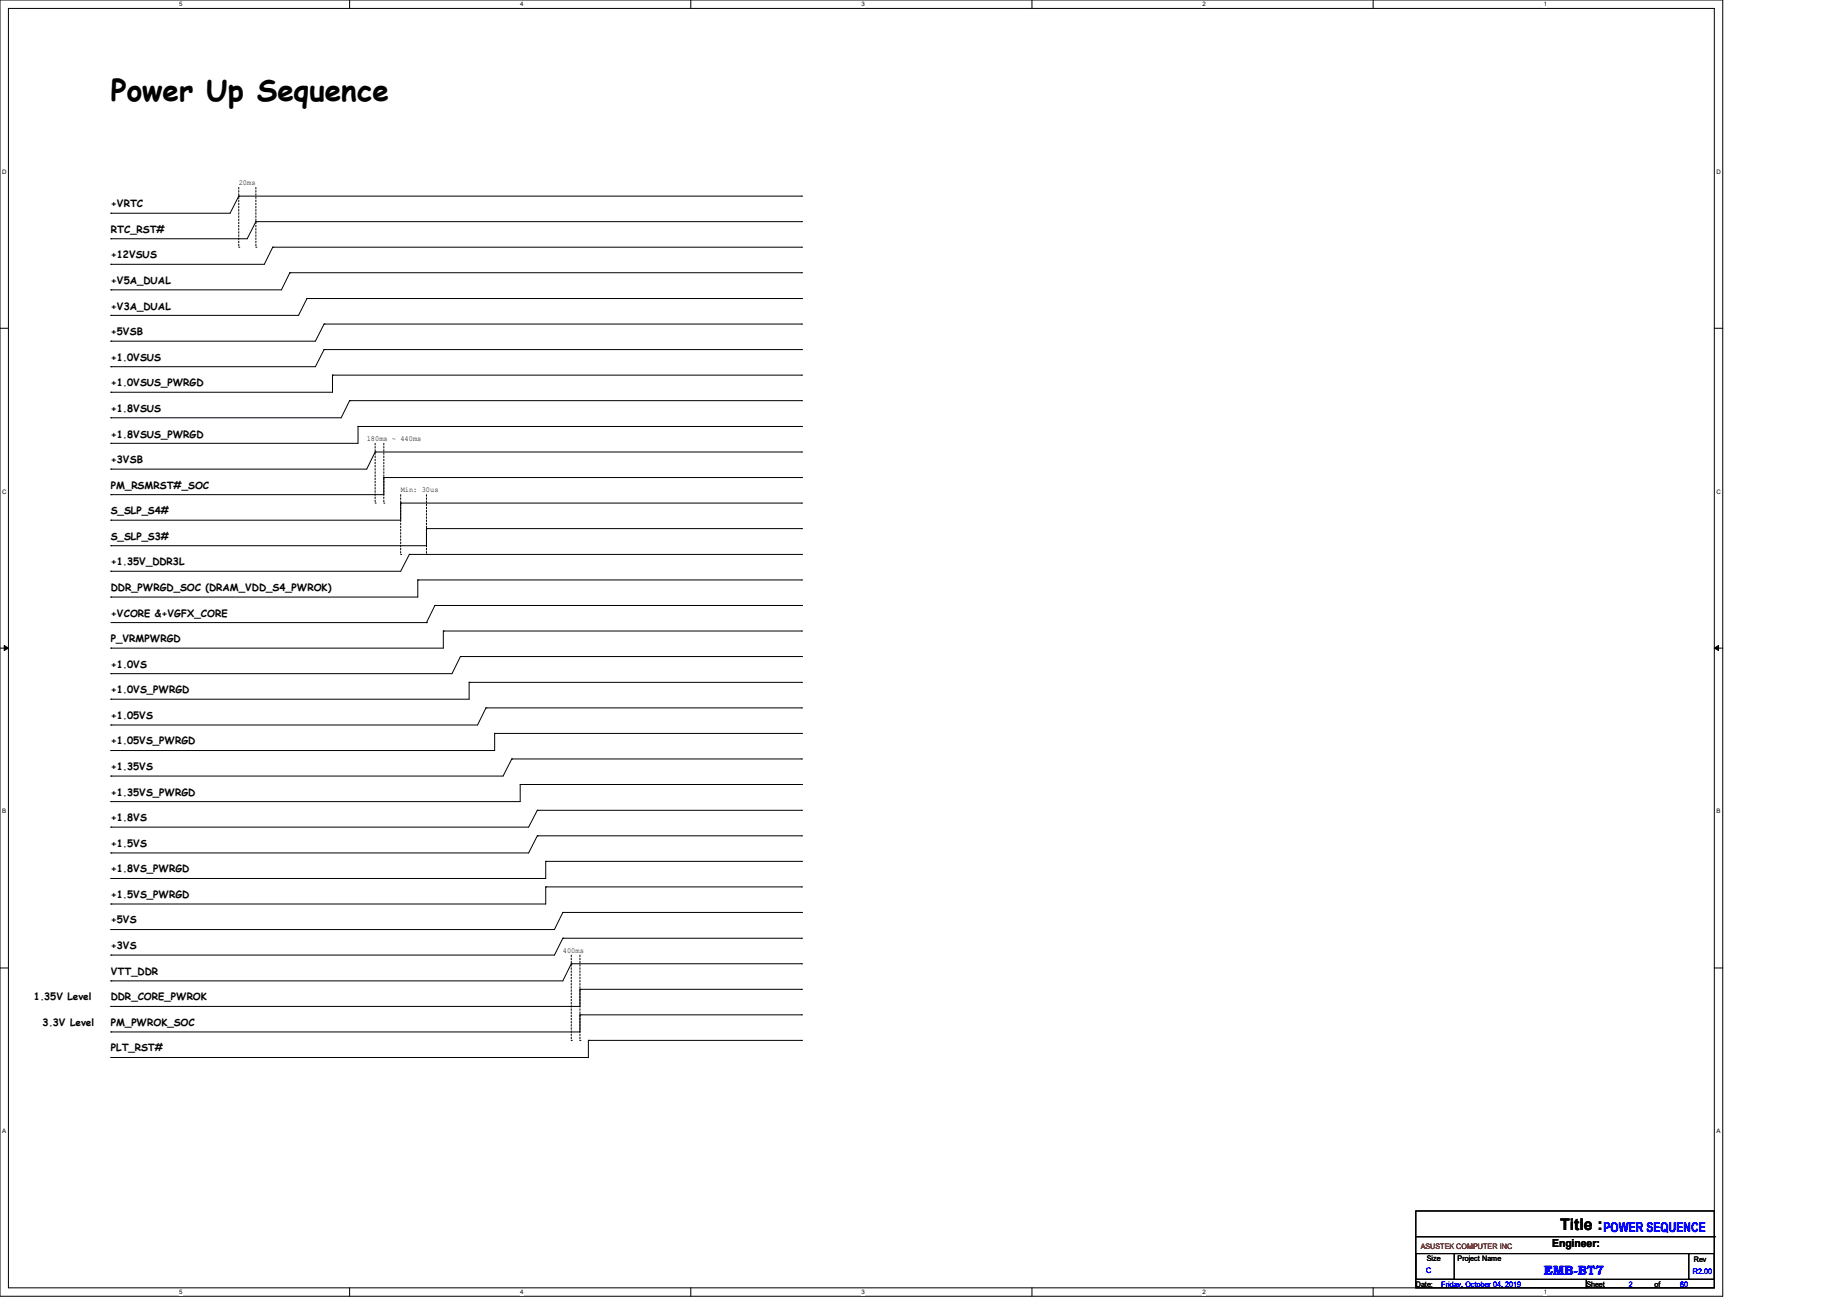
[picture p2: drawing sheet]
<svg xmlns="http://www.w3.org/2000/svg" width="297mm" height="210mm" viewBox="0 0 297 210" stroke-linecap="round" stroke-linejoin="round" font-family="sans-serif">
<defs><g id="words">
<text font-size="4.8" x="17.8" y="16.2">Power Up Sequence</text>
<text font-size="2.6" x="250.9" y="197.9">Title :</text>
<g font-size="2.2" fill="#00f">
<text x="257.8" y="198.2">POWER SEQUENCE</text>
<text x="248.2" y="205">EMB-BT7</text>
</g>
<text font-size="1.8" x="249.6" y="200.5">Engineer:</text>
<g font-size="1.6">
<text x="17.8" y="33.3">+VRTC</text>
<text x="17.8" y="37.4">RTC_RST#</text>
<text x="17.8" y="41.5">+12VSUS</text>
<text x="17.8" y="45.6">+V5A_DUAL</text>
<text x="17.8" y="49.8">+V3A_DUAL</text>
<text x="17.8" y="53.9">+5VSB</text>
<text x="17.8" y="58">+1.0VSUS</text>
<text x="17.8" y="62.1">+1.0VSUS_PWRGD</text>
<text x="17.8" y="66.2">+1.8VSUS</text>
<text x="17.8" y="70.4">+1.8VSUS_PWRGD</text>
<text x="17.8" y="74.5">+3VSB</text>
<text x="17.8" y="82.7">S_SLP_S4#</text>
<text x="17.8" y="78.6">PM_RSMRST#_SOC</text>
<text x="17.8" y="86.8">S_SLP_S3#</text>
<text x="17.8" y="90.9">+1.35V_DDR3L</text>
<text x="17.8" y="95">DDR_PWRGD_SOC (DRAM_VDD_S4_PWROK)</text>
<text x="17.8" y="99.1">+VCORE &amp;+VGFX_CORE</text>
<text x="17.8" y="103.3">P_VRMPWRGD</text>
<text x="17.8" y="107.4">+1.0VS</text>
<text x="17.8" y="111.5">+1.0VS_PWRGD</text>
<text x="17.8" y="115.6">+1.05VS</text>
<text x="17.8" y="119.7">+1.05VS_PWRGD</text>
<text x="17.8" y="123.8">+1.35VS</text>
<text x="17.8" y="127.9">+1.35VS_PWRGD</text>
<text x="17.8" y="132.1">+1.8VS</text>
<text x="17.8" y="136.2">+1.5VS</text>
<text x="17.8" y="140.3">+1.8VS_PWRGD</text>
<text x="17.8" y="144.4">+1.5VS_PWRGD</text>
<text x="17.8" y="148.5">+5VS</text>
<text x="17.8" y="152.7">+3VS</text>
<text x="5.5" y="160.9">1.35V Level</text>
<text x="17.8" y="160.9">DDR_CORE_PWROK</text>
<text x="17.8" y="156.8">VTT_DDR</text>
<text x="6.9" y="165">3.3V Level</text>
<text x="17.8" y="165">PM_PWROK_SOC</text>
<text x="17.8" y="169.1">PLT_RST#</text>
</g>
<g font-size="1.2">
<text x="38.4" y="29.8">20ms</text>
<text x="59" y="70.9">180ms ~ 440ms</text>
<text x="64.4" y="79.2">Min: 30us</text>
<text x="90.5" y="153.2">400ms</text>
<text x="229.4" y="202.7">Size</text>
<text x="234.4" y="202.7">Project Name</text>
<text x="272.4" y="202.9">Rev</text>
<text x="227.7" y="206.9">Date:</text>
<text x="255.1" y="206.9">Sheet</text>
<text x="266.1" y="206.9">of</text>
</g>
<text font-size="1.2" fill="#f00" x="228.5" y="200.8">ASUSTEK COMPUTER INC</text>
<g font-size="1.2" fill="#00f">
<text x="229.3" y="204.7">C</text>
<text x="231.8" y="206.9">Friday, October 04, 2019</text>
<text x="262" y="206.9">2</text>
<text x="270.2" y="206.9">60</text>
<text x="272.2" y="204.8">R2.00</text>
</g>
<g font-size="1">
<text x="28.8" y="1">5</text>
<text x="83.7" y="1">4</text>
<text x="138.5" y="1">3</text>
<text x="193.4" y="1">2</text>
<text x="248.2" y="1">1</text>
<text x=".3" y="27.9">D</text>
<text x="276" y="27.9">D</text>
<text x=".3" y="79.4">C</text>
<text x="276" y="79.4">C</text>
<text x=".3" y="130.8">B</text>
<text x="276" y="130.8">B</text>
<text x=".3" y="182.2">A</text>
<text x="276" y="182.2">A</text>
<text x="28.8" y="208.1">5</text>
<text x="83.7" y="208.1">4</text>
<text x="138.5" y="208.1">3</text>
<text x="193.4" y="208.1">2</text>
<text x="248.2" y="208.1">1</text>
</g>
</g></defs>
<path d="M0 0h277v208.4h-277zM1.4 1.4h274.3v205.7h-274.3z" fill="none" stroke="#000" stroke-width=".16"/>
<g fill="#fff">
<path d="M28.8 .1h.5v1.1h-.5z"/>
<path d="M28.8 207.2h.5v1.1h-.5z"/>
</g>
<path d="M56.2 0v1.4M56.2 207.1v1.3" fill="none" stroke="#000" stroke-width=".16"/>
<g fill="#fff">
<path d="M83.7 .1h.5v1.1h-.5z"/>
<path d="M83.7 207.2h.5v1.1h-.5z"/>
</g>
<path d="M111.1 0v1.4M111.1 207.1v1.3" fill="none" stroke="#000" stroke-width=".16"/>
<g fill="#fff">
<path d="M138.5 .1h.6v1.1h-.6z"/>
<path d="M138.5 207.2h.6v1.1h-.6z"/>
</g>
<path d="M165.9 0v1.4M165.9 207.1v1.3" fill="none" stroke="#000" stroke-width=".16"/>
<g fill="#fff">
<path d="M193.4 .1h.5v1.1h-.5z"/>
<path d="M193.4 207.2h.5v1.1h-.5z"/>
</g>
<path d="M220.8 0v1.4M220.8 207.1v1.3" fill="none" stroke="#000" stroke-width=".16"/>
<g fill="#fff">
<path d="M248.2 .1h.6v1.1h-.6z"/>
<path d="M248.2 207.2h.6v1.1h-.6z"/>
<path d="M.3 27.1h.8v1.1h-.8z"/>
<path d="M276 27.1h.7v1.1h-.7z"/>
<path d="M.3 78.5h.8v1.1h-.8z"/>
<path d="M276 78.5h.7v1.1h-.7z"/>
</g>
<path d="M0 52.8h1.4M275.7 52.8h1.3" fill="none" stroke="#000" stroke-width=".16"/>
<g fill="#fff">
<path d="M.3 129.9h.7v1.1h-.7z"/>
<path d="M276 129.9h.6v1.1h-.6z"/>
</g>
<path d="M0 104.2h1.4M275.7 104.2h1.3" fill="none" stroke="#000" stroke-width=".16"/>
<path d="M.7 103.8l.7 .4-.7 .4zM275.7 104.2l.7-.4v.8z" fill="#000" stroke="#000" stroke-width=".16"/>
<g fill="#fff">
<path d="M.3 181.4h.7v1.1h-.7z"/>
<path d="M276 181.4h.6v1.1h-.6z"/>
</g>
<g fill="none" stroke="#000" stroke-width=".16">
<path d="M17.8 34.3h.1M17.8 38.4h.1M38.4 31.5h.1M38.4 31.5l-1.4 2.8h-19.2M38.4 31.5h90.5M41.1 35.6h.1M41.1 35.6l-1.3 2.8h-22M41.1 35.6h87.8M43.9 39.8h.1M43.9 39.8h85M43.9 39.8l-1.4 2.7h-24.7M128.9 31.5h.1"/>
<path d="M128.9 39.8h.1M128.9 35.6h.1M17.8 46.6h.1M17.8 42.5h.1M17.8 50.7h.1M17.8 54.9h.1M17.8 59h.1M46.6 43.9h.1M46.6 43.9l-1.3 2.7h-27.5M46.6 43.9h82.3M49.4 48h.1M49.4 48l-1.4 2.7h-30.2"/>
<path d="M49.4 48h79.5M52.1 52.1h.1M52.1 56.2h.1M52.1 52.1l-1.4 2.8h-32.9M52.1 52.1h76.8M52.1 56.2l-1.4 2.8h-32.9M52.1 56.2h76.8M128.9 43.9h.1M128.9 48h.1M128.9 52.1h.1M128.9 56.2h.1M17.8 75.4h.1"/>
<path d="M17.8 63.1h.1M17.8 67.2h.1M17.8 71.3h.1M17.8 79.5h.1M53.5 60.3h.1M53.5 60.3v2.8h-35.7M53.5 60.3h75.4M56.2 64.4h.1M56.2 64.4l-1.3 2.8h-37.1M56.2 64.4h72.7M57.6 68.6h.1M57.6 68.6v2.7h-39.8"/>
<path d="M57.6 68.6h71.3M60.3 72.7h.1M60.3 72.7l-1.3 2.7h-41.2M60.3 72.7h68.6M61.7 76.8h.1M61.7 76.8v2.7h-43.9M61.7 76.8h67.2M128.9 72.7h.1M128.9 60.3h.1M128.9 64.4h.1M128.9 68.6h.1M128.9 76.8h.1"/>
<path d="M17.8 87.8h.1M17.8 91.9h.1M17.8 83.7h.1M17.8 96h.1M64.4 80.9h.1M64.4 80.9h64.5M64.4 80.9v2.8h-46.6M65.8 89.2h.1M65.8 89.2h63.1M65.8 89.2l-1.4 2.7h-46.6M67.2 93.3h.1M67.2 93.3h61.7"/>
<path d="M67.2 93.3v2.7h-49.4M68.6 85h.1M68.6 85h60.3M68.6 85v2.8h-50.8M69.9 97.4h.1M69.9 97.4h59M69.9 97.4l-1.3 2.7M128.9 85h.1M128.9 80.9h.1M128.9 97.4h.1M128.9 89.2h.1M128.9 93.3h.1"/>
<path d="M17.8 116.6h.1M17.8 104.2h.1M17.8 108.3h.1M17.8 112.4h.1M17.8 100.1h50.8M68.6 100.1h.1M71.3 101.5h.1M71.3 101.5h57.6M71.3 101.5v2.7h-53.5M74 105.6h.1M74 105.6l-1.3 2.7h-54.9M74 105.6h54.9"/>
<path d="M75.4 109.7h.1M75.4 109.7h53.5M75.4 109.7v2.7h-57.6M78.1 113.8h.1M78.1 113.8h50.8M78.1 113.8l-1.3 2.8h-59M79.5 117.9h.1M79.5 117.9v2.8h-61.7M79.5 117.9h49.4M128.9 113.8h.1M128.9 101.5h.1M128.9 105.6h.1"/>
<path d="M128.9 109.7h.1M128.9 117.9h.1M17.8 124.8h.1M17.8 133h.1M17.8 120.7h.1M17.8 128.9h.1M17.8 137.2h.1M82.3 122h.1M82.3 122h46.6M82.3 122l-1.4 2.8h-63.1M83.7 126.2h.1M83.7 126.2v2.7h-65.9"/>
<path d="M83.7 126.2h45.2M86.4 130.3h.1M86.4 134.4h.1M86.4 130.3h42.5M86.4 130.3l-1.4 2.7h-67.2M86.4 134.4h42.5M86.4 134.4l-1.4 2.8h-67.2M87.8 138.5h.1M87.8 138.5v2.8h-70M87.8 138.5h41.1M128.9 122h.1M128.9 130.3h.1"/>
<path d="M128.9 126.2h.1M128.9 134.4h.1M128.9 138.5h.1M0 155.7h1.4M17.8 157.7h.1M17.8 149.5h.1M17.8 141.3h.1M17.8 145.4h.1M17.8 153.6h.1M87.8 142.6h.1M87.8 142.6v2.8h-70M87.8 142.6h41.1"/>
<path d="M90.5 146.7h.1M90.5 150.9h.1M90.5 146.7h38.4M90.5 146.7l-1.3 2.8h-71.4M90.5 150.9l-1.3 2.7h-71.4M90.5 150.9h38.4M91.9 155h.1M91.9 155h37M91.9 155l-1.4 2.7h-72.7M93.3 159.1h.1M93.3 159.1h35.6M93.3 159.1v2.7h-75.5"/>
<path d="M128.9 155h.1M128.9 159.1h.1M128.9 146.7h.1M128.9 142.6h.1M128.9 150.9h.1M275.7 155.7h1.3M17.8 170.1h.1M17.8 165.9h.1M17.8 161.8h.1M93.3 163.2h.1M93.3 163.2h35.6M93.3 163.2v2.7h-75.5"/>
<path d="M94.6 167.3h.1M94.6 167.3h34.3M94.6 167.3v2.8h-76.8M128.9 167.3h.1M128.9 163.2h.1M227.7 194.7h48v11h-48zM227.7 198.9h48M275.7 198.9h.1M227.7 201.6h6.1v4.1h-6.1zM227.7 205.7h27.4v1.4h-27.4zM234 201.6h37.6M255.1 205.7h20.6v1.4h-20.6z"/>
<path d="M271.6 201.6h4.1v4.1h-4.1zM271.6 201.6h.1"/>
</g>
<g fill="none" stroke="#000" stroke-width=".16" stroke-dasharray=".3">
<path d="M38.4 30.1v9.7M38.4 39.8h.1M41.1 30.1v9.7M41.1 39.8h.1M60.3 71.3v9.6M61.7 71.3v9.6M64.4 79.5v9.7M68.6 79.5v9.7M60.3 80.9h.1M61.7 80.9h.1M64.4 89.2h.1M68.6 89.2h.1"/>
<path d="M91.9 153.6v13.7M93.3 153.6v13.7M91.9 167.3h.1M93.3 167.3h.1"/>
</g>
<use href="#words"/>
</svg>
